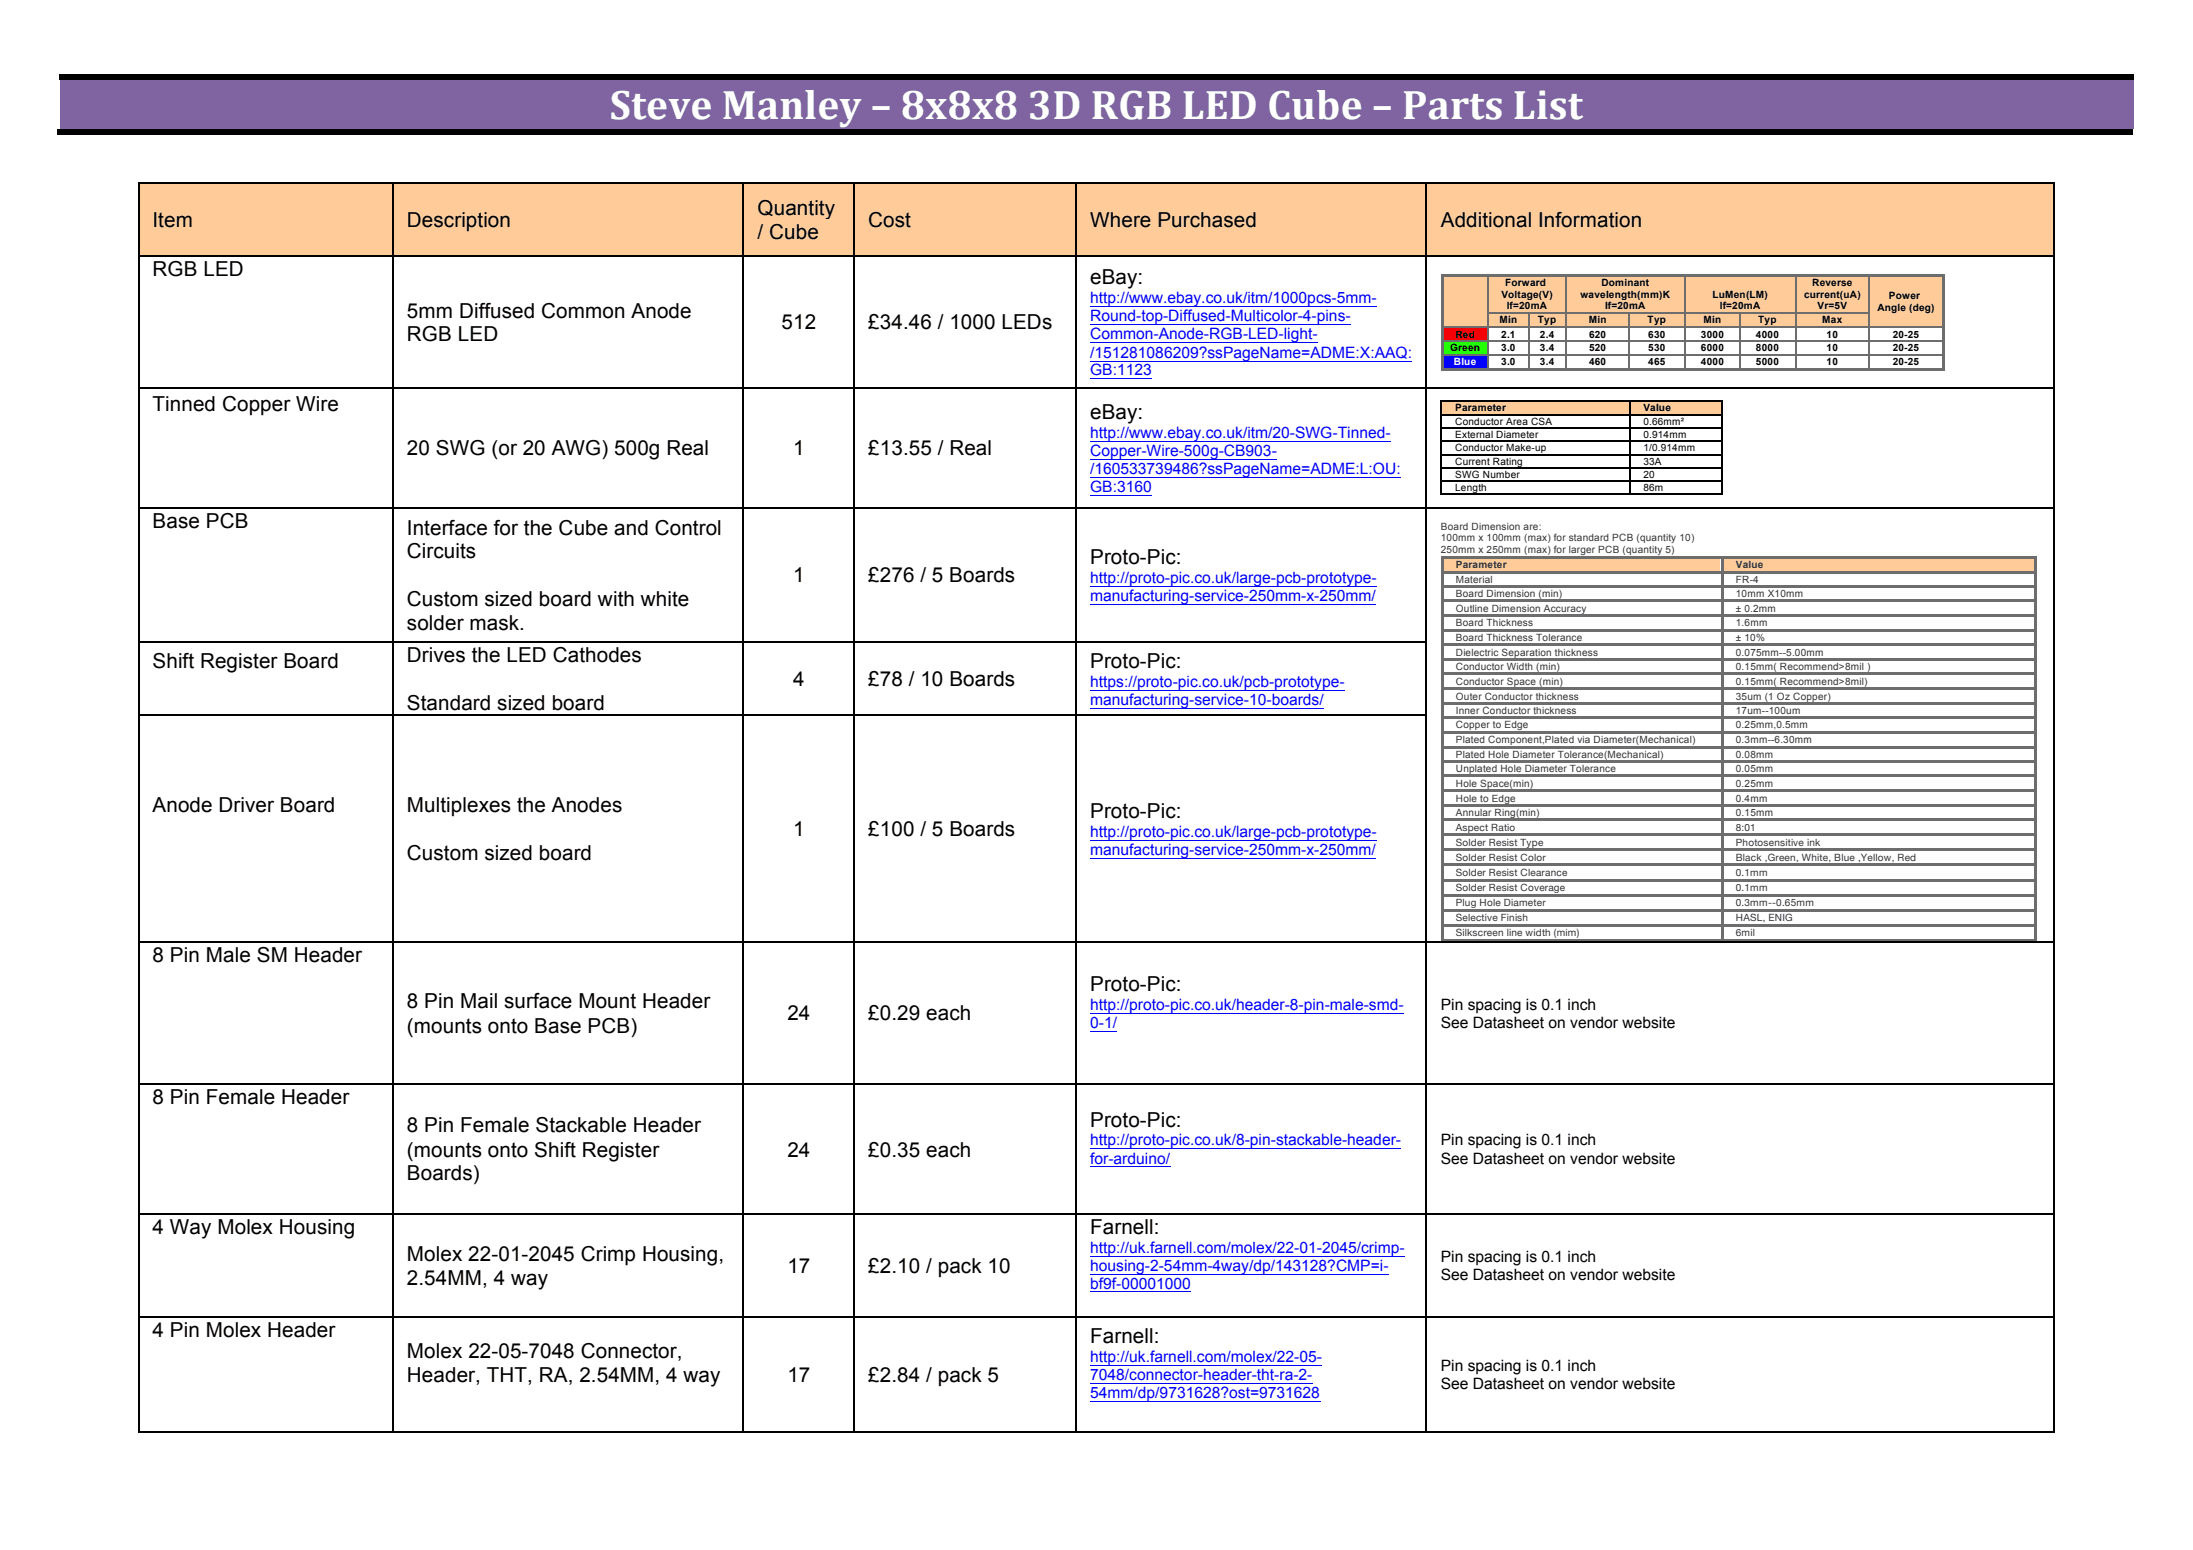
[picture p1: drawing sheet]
<svg xmlns="http://www.w3.org/2000/svg" width="297mm" height="210mm" viewBox="0 0 297 210" stroke-linecap="round" stroke-linejoin="round" font-family="sans-serif">
<defs><g id="words">
<text font-size="5.6" fill="#fff" x="82.6" y="16.2">Steve%Manley%– 8x8x8%3D%RGB%LED%Cube%– Parts%List</text>
<g font-size="2.8">
<text x="102.6" y="29.1">Quantity</text>
<text x="20.7" y="30.7">Item</text>
<text x="55.1" y="30.7">Description</text>
<text x="102.6" y="32.3">/</text>
<text x="104.2" y="32.3">Cube</text>
<text x="117.6" y="30.7">Cost</text>
<text x="147.7" y="30.7">Where Purchased</text>
<text x="195.2" y="30.7">Additional Information</text>
<text x="20.7" y="37.4">RGB LED</text>
<text x="147.7" y="38.5">eBay:</text>
<text x="55.1" y="43">5mm Diffused Common Anode</text>
<text x="55.1" y="46.2">RGB LED</text>
<text x="105.9" y="44.6">512</text>
<text x="117.6" y="44.6">£34.46 / 1000 LEDs</text>
<text x="20.7" y="55.6">Tinned Copper Wire</text>
<text x="147.7" y="56.7">eBay:</text>
<text x="55.1" y="61.6">20 SWG (or 20 AWG) 500g Real</text>
<text x="107.4" y="61.6">1</text>
<text x="117.6" y="61.6">£13.55 / Real</text>
<text x="20.7" y="71.5">Base PCB</text>
<text x="55.1" y="72.4">Interface for the Cube and Control</text>
<text x="55.1" y="75.6">Circuits</text>
<text x="147.7" y="76.4">Proto-Pic:</text>
<text x="55.1" y="82.1">Custom sized board with white</text>
<text x="107.4" y="78.8">1</text>
<text x="117.6" y="78.8">£276 / 5 Boards</text>
<text x="55.1" y="85.3">solder mask.</text>
<text x="55.1" y="89.7">Drives the LED Cathodes</text>
<text x="20.7" y="90.4">Shift Register Board</text>
<text x="107.4" y="92.9">4</text>
<text x="117.6" y="92.9">£78 / 10 Boards</text>
<text x="147.7" y="90.5">Proto-Pic:</text>
<text x="55.1" y="96.2">Standard sized board</text>
<text x="20.7" y="110">Anode Driver Board</text>
<text x="55.1" y="110">Multiplexes the Anodes</text>
<text x="107.4" y="113.2">1</text>
<text x="117.6" y="113.2">£100 / 5 Boards</text>
<text x="147.7" y="110.8">Proto-Pic:</text>
<text x="55.1" y="116.5">Custom sized board</text>
<text x="20.7" y="130.3">8 Pin Male SM Header</text>
<text x="55.1" y="136.6">8 Pin Mail surface Mount Header</text>
<text x="147.7" y="134.2">Proto-Pic:</text>
<text x="55.1" y="139.9">(mounts onto Base PCB)</text>
<text x="106.6" y="138.2">24</text>
<text x="117.6" y="138.2">£0.29 each</text>
<text x="20.7" y="149.5">8 Pin Female Header</text>
<text x="55.1" y="153.3">8 Pin Female Stackable Header</text>
<text x="147.7" y="152.6">Proto-Pic:</text>
<text x="55.1" y="156.6">(mounts onto Shift Register</text>
<text x="55.1" y="159.9">Boards)</text>
<text x="106.6" y="156.6">24</text>
<text x="117.6" y="156.6">£0.35 each</text>
<text x="20.7" y="167">4 Way Molex Housing</text>
<text x="147.7" y="167.1">Farnell:</text>
<text x="55.1" y="170.8">Molex 22-01-2045 Crimp Housing,</text>
<text x="55.1" y="174">2.54MM, 4 way</text>
<text x="106.6" y="172.4">17</text>
<text x="117.6" y="172.4">£2.10 / pack 10</text>
<text x="20.7" y="181.1">4 Pin Molex Header</text>
<text x="55.1" y="183.9">Molex 22-05-7048 Connector,</text>
<text x="147.7" y="181.9">Farnell:</text>
<text x="55.1" y="187.2">Header, THT, RA, 2.54MM, 4 way</text>
<text x="106.6" y="187.2">17</text>
<text x="117.6" y="187.2">£2.84 / pack 5</text>
</g>
<g font-size="2.1" fill="#00f">
<text x="147.7" y="41.1">http://www.ebay.co.uk/itm/1000pcs-5mm-</text>
<text x="147.7" y="43.5">Round-top-Diffused-Multicolor-4-pins-</text>
<text x="147.7" y="46">Common-Anode-RGB-LED-light-</text>
<text x="147.7" y="48.4">/151281086209?ssPageName=ADME:X:AAQ:</text>
<text x="147.7" y="50.8">GB:1123</text>
<text x="147.7" y="59.4">http://www.ebay.co.uk/itm/20-SWG-Tinned-</text>
<text x="147.7" y="61.7">Copper-Wire-500g-CB903-</text>
<text x="147.7" y="64.2">/160533739486?ssPageName=ADME:L:OU:</text>
<text x="147.7" y="66.6">GB:3160</text>
<text x="147.7" y="79">http://proto-pic.co.uk/large-pcb-prototype-</text>
<text x="147.7" y="81.4">manufacturing-service-250mm-x-250mm/</text>
<text x="147.7" y="93">https://proto-pic.co.uk/pcb-prototype-</text>
<text x="147.7" y="95.5">manufacturing-service-10-boards/</text>
<text x="147.7" y="113.4">http://proto-pic.co.uk/large-pcb-prototype-</text>
<text x="147.7" y="115.8">manufacturing-service-250mm-x-250mm/</text>
<text x="147.7" y="136.7">http://proto-pic.co.uk/header-8-pin-male-smd-</text>
<text x="147.7" y="139.2">0-1/</text>
<text x="147.7" y="155.1">http://proto-pic.co.uk/8-pin-stackable-header-</text>
<text x="147.7" y="157.6">for-arduino/</text>
<text x="147.7" y="169.7">http://uk.farnell.com/molex/22-01-2045/crimp-</text>
<text x="147.7" y="172.1">housing-2-54mm-4way/dp/143128?CMP=i-</text>
<text x="147.7" y="174.5">bf9f-00001000</text>
<text x="147.7" y="184.5">http://uk.farnell.com/molex/22-05-</text>
<text x="147.7" y="186.9">7048/connector-header-tht-ra-2-</text>
<text x="147.7" y="189.3">54mm/dp/9731628?ost=9731628</text>
</g>
<g font-size="2.1">
<text x="195.2" y="136.7">Pin spacing is 0.1 inch</text>
<text x="195.2" y="139.2">See Datasheet on vendor website</text>
<text x="195.2" y="155.1">Pin spacing is 0.1 inch</text>
<text x="195.2" y="157.6">See Datasheet on vendor website</text>
<text x="195.2" y="170.9">Pin spacing is 0.1 inch</text>
<text x="195.2" y="173.3">See Datasheet on vendor website</text>
<text x="195.2" y="185.7">Pin spacing is 0.1 inch</text>
<text x="195.2" y="188.1">See Datasheet on vendor website</text>
</g>
<g font-size="1.4">
<text x="203.4" y="40.3">Voltage(V)</text>
<text x="203.9" y="38.7">Forward</text>
<text x="204.1" y="41.9">If=20mA</text>
<text x="214.1" y="40.3">wavelength(mm)K</text>
<text x="216.9" y="38.7">Dominant</text>
<text x="217.4" y="41.9">If=20mA</text>
<text x="231.9" y="40.3">LuMen(LM)</text>
<text x="232.9" y="41.9">If=20mA</text>
<text x="244.4" y="40.3">current(uA)</text>
<text x="245.5" y="38.7">Reverse</text>
<text x="246.2" y="41.9">Vr=5V</text>
<text x="255.9" y="40.5">Power</text>
<text x="196.4" y="47.6">Green</text>
<text x="197.1" y="45.7">Red</text>
<text x="203.1" y="43.8">Min</text>
<text x="203.3" y="45.7">2.1</text>
<text x="203.3" y="47.6">3.0</text>
<text x="208.3" y="43.8">Typ</text>
<text x="208.6" y="45.7">2.4</text>
<text x="208.6" y="47.6">3.4</text>
<text x="215.2" y="43.8">Min</text>
<text x="215.2" y="45.7">620</text>
<text x="215.2" y="47.6">520</text>
<text x="223.2" y="43.8">Typ</text>
<text x="223.2" y="45.7">630</text>
<text x="223.2" y="47.6">530</text>
<text x="230.4" y="45.7">3000</text>
<text x="230.4" y="47.6">6000</text>
<text x="230.7" y="43.8">Min</text>
<text x="237.8" y="45.7">4000</text>
<text x="237.8" y="47.6">8000</text>
<text x="238.2" y="43.8">Typ</text>
<text x="246.8" y="43.8">Max</text>
<text x="247.4" y="45.7">10</text>
<text x="247.4" y="47.6">10</text>
<text x="254.3" y="42.1">Angle (deg)</text>
<text x="256.4" y="45.7">20-25</text>
<text x="256.4" y="47.6">20-25</text>
<text x="203.3" y="49.4">3.0</text>
<text x="208.6" y="49.4">3.4</text>
<text x="215.2" y="49.4">460</text>
<text x="223.2" y="49.4">465</text>
<text x="230.4" y="49.4">4000</text>
<text x="237.8" y="49.4">5000</text>
<text x="247.4" y="49.4">10</text>
<text x="256.4" y="49.4">20-25</text>
<text x="197.1" y="55.7">Parameter</text>
<text x="197.1" y="57.5">Conductor Area CSA</text>
<text x="197.1" y="59.3">External Diameter</text>
<text x="222.6" y="55.7">Value</text>
<text x="222.6" y="57.5">0.66mm²</text>
<text x="222.6" y="59.3">0.914mm</text>
<text x="197.1" y="61">Conductor Make-up</text>
<text x="197.1" y="62.9">Current Rating</text>
<text x="197.1" y="64.7">SWG Number</text>
<text x="222.6" y="61">1/0.914mm</text>
<text x="222.6" y="62.9">33A</text>
<text x="222.6" y="64.7">20</text>
<text x="197.1" y="66.5">Length</text>
<text x="222.6" y="66.5">86m</text>
</g>
<text font-size="1.4" fill="#fff" x="196.9" y="49.4">Blue</text>
<g font-size="1.4" fill="#343434">
<text x="195.2" y="71.7">Board Dimension are:</text>
<text x="195.2" y="73.3">100mm x 100mm (max) for standard PCB (quantity 10)</text>
<text x="195.2" y="74.9">250mm x 250mm (max) for larger PCB (quantity 5)</text>
<text x="197.2" y="77">Parameter</text>
<text x="235.1" y="77">Value</text>
<text x="197.2" y="78.9">Material</text>
<text x="197.2" y="80.9">Board Dimension (min)</text>
<text x="197.2" y="82.9">Outline Dimension Accuracy</text>
<text x="235.1" y="78.9">FR-4</text>
<text x="235.1" y="80.9">10mm X10mm</text>
<text x="235.1" y="82.9">± 0.2mm</text>
<text x="197.2" y="84.8">Board Thickness</text>
<text x="197.2" y="86.8">Board Thickness Tolerance</text>
<text x="197.2" y="88.8">Dielectric Separation thickness</text>
<text x="235.1" y="84.8">1.6mm</text>
<text x="235.1" y="86.8">± 10%</text>
<text x="235.1" y="88.8">0.075mm--5.00mm</text>
<text x="197.2" y="90.8">Conductor Width (min)</text>
<text x="197.2" y="92.7">Conductor Space (min)</text>
<text x="197.2" y="94.7">Outer Conductor thickness</text>
<text x="235.1" y="90.8">0.15mm( Recommend&gt;8mil )</text>
<text x="235.1" y="92.7">0.15mm( Recommend&gt;8mil)</text>
<text x="235.1" y="94.7">35um (1 Oz Copper)</text>
<text x="197.2" y="96.7">Inner Conductor thickness</text>
<text x="197.2" y="98.6">Copper to Edge</text>
<text x="197.2" y="100.7">Plated Component,Plated via Diameter(Mechanical)</text>
<text x="235.1" y="96.7">17um--100um</text>
<text x="235.1" y="98.6">0.25mm,0.5mm</text>
<text x="235.1" y="100.7">0.3mm--6.30mm</text>
<text x="197.2" y="102.6">Plated Hole Diameter Tolerance(Mechanical)</text>
<text x="197.2" y="104.6">Unplated Hole Diameter Tolerance</text>
<text x="197.2" y="106.6">Hole Space(min)</text>
<text x="235.1" y="102.6">0.08mm</text>
<text x="235.1" y="104.6">0.05mm</text>
<text x="235.1" y="106.6">0.25mm</text>
<text x="197.2" y="108.5">Hole to Edge</text>
<text x="197.2" y="110.5">Annular Ring(min)</text>
<text x="197.2" y="112.5">Aspect Ratio</text>
<text x="235.1" y="108.5">0.4mm</text>
<text x="235.1" y="110.5">0.15mm</text>
<text x="235.1" y="112.5">8:01</text>
<text x="197.2" y="114.6">Solder Resist Type</text>
<text x="197.2" y="116.6">Solder Resist Color</text>
<text x="197.2" y="118.6">Solder Resist Clearance</text>
<text x="235.1" y="114.6">Photosensitive ink</text>
<text x="235.1" y="116.6">Black ,Green, White, Blue ,Yellow, Red</text>
<text x="235.1" y="118.6">0.1mm</text>
<text x="197.2" y="120.7">Solder Resist Coverage</text>
<text x="197.2" y="122.7">Plug Hole Diameter</text>
<text x="197.2" y="124.7">Selective Finish</text>
<text x="235.1" y="120.7">0.1mm</text>
<text x="235.1" y="122.7">0.3mm--0.65mm</text>
<text x="235.1" y="124.7">HASL, ENIG</text>
<text x="197.2" y="126.7">Silkscreen line width (mim)</text>
<text x="235.1" y="126.7">6mil</text>
</g>
</g></defs>
<g fill="#8064a2">
<path d="M8.1 10.8h280.9v6.6h-280.9z"/>
<path d="M10 10.8h277v6.6h-277z"/>
</g>
<path d="M7.8 17.4h281.2v.8h-281.2zM8 10h281v.8h-281z" fill="#000"/>
<g fill="#fc9">
<path d="M18.9 24.9h34.2v9.7h-34.2z"/>
<path d="M20.7 24.9h30.6v3.2h-30.6z"/>
<path d="M20.7 28.1h30.6v3.2h-30.6z"/>
<path d="M20.7 31.3h30.6v3.3h-30.6z"/>
<path d="M53.3 24.9h47.3v9.7h-47.3z"/>
<path d="M55.1 28.1h43.7v3.2h-43.7z"/>
<path d="M100.8 24.9h14.9v9.7h-14.9z"/>
<path d="M102.6 26.5h11.2v3.2h-11.2z"/>
<path d="M102.6 29.7h11.2v3.3h-11.2z"/>
<path d="M115.8 24.9h29.8v9.7h-29.8z"/>
<path d="M117.6 28.1h26.2v3.2h-26.2z"/>
<path d="M145.8 24.9h47.3v9.7h-47.3z"/>
<path d="M147.7 28.1h43.6v3.2h-43.6z"/>
<path d="M193.3 24.9h84.8v9.7h-84.8z"/>
<path d="M195.2 28.1h81.2v3.2h-81.2z"/>
</g>
<path d="M18.7 24.7h.2v.2h-.2zM53.1 24.7h.2v.2h-.2zM100.6 24.7h.2v.2h-.2zM115.7 24.7h.1v.2h-.1zM145.6 24.7h.2v.2h-.2zM193.1 24.7h.2v.2h-.2zM278.1 24.7h.2v.2h-.2z" fill="#000"/>
<g fill="none" stroke="#000" stroke-width=".17">
<path d="M18.8 24.9v9.7M18.9 24.8h34.2M53.2 24.9v9.7M53.3 24.8h47.3M100.7 24.9v9.7M100.8 24.8h14.9M115.7 24.9v9.7M115.8 24.8h29.8M145.7 24.9v9.7M145.8 24.8h47.3M193.2 24.9v9.7M193.3 24.8h84.8"/>
<path d="M278.2 24.9v9.7"/>
</g>
<path d="M147.7 41.5h38.8M147.7 44h35.3M147.7 46.4h30.8M147.7 48.9h43.6M147.7 51.3h8.3" fill="none" stroke="#00f" stroke-width=".14"/>
<g fill="#fc9">
<path d="M195.5 37.4h5.9v6.8h-5.9z"/>
<path d="M195.5 38.4h5.9v1.6h-5.9z"/>
<path d="M195.5 40h5.9v1.6h-5.9z"/>
<path d="M195.5 41.6h5.9v1.6h-5.9z"/>
<path d="M201.7 37.4h10.3v4.8h-10.3z"/>
<path d="M201.7 37.4h10.3v1.6h-10.3z"/>
<path d="M201.7 39h10.3v1.6h-10.3z"/>
<path d="M201.7 40.6h10.3v1.6h-10.3z"/>
<path d="M212.3 37.4h15.8v4.8h-15.8z"/>
<path d="M212.3 37.4h15.8v1.6h-15.8z"/>
<path d="M212.3 39h15.8v1.6h-15.8z"/>
<path d="M212.3 40.6h15.8v1.6h-15.8z"/>
<path d="M228.3 37.4h14.8v4.8h-14.8z"/>
<path d="M228.3 37.4h14.8v1.6h-14.8z"/>
<path d="M228.3 39h14.8v1.6h-14.8z"/>
<path d="M228.3 40.6h14.8v1.6h-14.8z"/>
<path d="M243.3 37.4h9.8v4.8h-9.8z"/>
<path d="M243.3 37.4h9.8v1.6h-9.8z"/>
<path d="M243.3 39h9.8v1.6h-9.8z"/>
<path d="M243.3 40.6h9.8v1.6h-9.8z"/>
<path d="M253.3 37.4h9.7v6.8h-9.7z"/>
<path d="M253.3 39.2h9.7v1.6h-9.7z"/>
<path d="M253.3 40.8h9.7v1.6h-9.7z"/>
</g>
<path d="M195.2 37.1h.3v.3h-.3z" fill="#6d6d6d"/>
<path d="M195.5 37.3h5.9" fill="none" stroke="#6d6d6d" stroke-width=".34"/>
<path d="M201.4 37.1h.4v.3h-.4z" fill="#6d6d6d"/>
<path d="M201.8 37.3h10.2" fill="none" stroke="#6d6d6d" stroke-width=".34"/>
<path d="M212 37.1h.3v.3h-.3z" fill="#6d6d6d"/>
<path d="M212.3 37.3h15.8" fill="none" stroke="#6d6d6d" stroke-width=".34"/>
<path d="M228.1 37.1h.3v.3h-.3z" fill="#6d6d6d"/>
<path d="M228.4 37.3h14.7" fill="none" stroke="#6d6d6d" stroke-width=".34"/>
<path d="M243.1 37.1h.3v.3h-.3z" fill="#6d6d6d"/>
<path d="M243.4 37.3h9.7" fill="none" stroke="#6d6d6d" stroke-width=".34"/>
<path d="M253.1 37.1h.3v.3h-.3z" fill="#6d6d6d"/>
<path d="M253.4 37.3h9.7" fill="none" stroke="#6d6d6d" stroke-width=".34"/>
<path d="M263.1 37.1h.3v.3h-.3z" fill="#6d6d6d"/>
<path d="M195.3 37.4v4.8M263.2 37.4v4.8" fill="none" stroke="#6d6d6d" stroke-width=".34"/>
<path d="M201.5 37.4v4.8M212.1 37.4v4.8M228.2 37.4v4.8M243.2 37.4v4.8M253.2 37.4v4.8" fill="none" stroke="#6d6d6d" stroke-width=".25"/>
<g fill="#fc9">
<path d="M201.7 42.5h5.2v1.7h-5.2z"/>
<path d="M207.2 42.5h4.8v1.7h-4.8z"/>
<path d="M212.3 42.5h8.3v1.7h-8.3z"/>
<path d="M220.8 42.5h7.3v1.7h-7.3z"/>
<path d="M228.3 42.5h7.2v1.7h-7.2z"/>
<path d="M235.8 42.5h7.3v1.7h-7.3z"/>
<path d="M243.3 42.5h9.8v1.7h-9.8z"/>
</g>
<g fill="#6d6d6d">
<path d="M195.2 42.2h.3v.3h-.3z"/>
<path d="M201.4 42.2h.3v.3h-.3z"/>
</g>
<path d="M201.7 42.4h5.2" fill="none" stroke="#6d6d6d" stroke-width=".25"/>
<path d="M206.9 42.2h.3v.3h-.3z" fill="#6d6d6d"/>
<path d="M207.2 42.4h4.8" fill="none" stroke="#6d6d6d" stroke-width=".25"/>
<path d="M212 42.2h.3v.3h-.3z" fill="#6d6d6d"/>
<path d="M212.3 42.4h8.3" fill="none" stroke="#6d6d6d" stroke-width=".25"/>
<path d="M220.6 42.2h.2v.3h-.2z" fill="#6d6d6d"/>
<path d="M220.8 42.4h7.3" fill="none" stroke="#6d6d6d" stroke-width=".25"/>
<path d="M228.1 42.2h.2v.3h-.2z" fill="#6d6d6d"/>
<path d="M228.3 42.4h7.2" fill="none" stroke="#6d6d6d" stroke-width=".25"/>
<path d="M235.5 42.2h.3v.3h-.3z" fill="#6d6d6d"/>
<path d="M235.8 42.4h7.3" fill="none" stroke="#6d6d6d" stroke-width=".25"/>
<path d="M243.1 42.2h.2v.3h-.2z" fill="#6d6d6d"/>
<path d="M243.3 42.4h9.8" fill="none" stroke="#6d6d6d" stroke-width=".25"/>
<g fill="#6d6d6d">
<path d="M253.1 42.2h.2v.3h-.2z"/>
<path d="M263.1 42.2h.3v.3h-.3z"/>
<path d="M195.2 42.5h.3v1.7h-.3z"/>
<path d="M201.4 42.5h.3v1.7h-.3z"/>
<path d="M206.9 42.5h.3v1.7h-.3z"/>
<path d="M212 42.5h.3v1.7h-.3z"/>
<path d="M220.6 42.5h.2v1.7h-.2z"/>
<path d="M228.1 42.5h.2v1.7h-.2z"/>
<path d="M235.5 42.5h.3v1.7h-.3z"/>
<path d="M243.1 42.5h.2v1.7h-.2z"/>
<path d="M253.1 42.5h.2v1.7h-.2z"/>
<path d="M263.1 42.5h.3v1.7h-.3z"/>
</g>
<path d="M195.5 44.5h5.9v1.6h-5.9z" fill="#fb0007"/>
<g fill="#fff">
<path d="M201.7 44.5h5.2v1.6h-5.2z"/>
<path d="M207.2 44.5h4.8v1.6h-4.8z"/>
</g>
<path d="M195.2 44.2h.3v.3h-.3z" fill="#6d6d6d"/>
<path d="M195.5 44.3h5.9" fill="none" stroke="#6d6d6d" stroke-width=".25"/>
<path d="M201.4 44.2h.3v.3h-.3z" fill="#6d6d6d"/>
<path d="M201.7 44.3h5.2" fill="none" stroke="#6d6d6d" stroke-width=".25"/>
<path d="M206.9 44.2h.3v.3h-.3z" fill="#6d6d6d"/>
<path d="M207.2 44.3h4.8" fill="none" stroke="#6d6d6d" stroke-width=".25"/>
<path d="M212 44.2h.3v.3h-.3z" fill="#6d6d6d"/>
<path d="M212.3 44.3h8.3" fill="none" stroke="#6d6d6d" stroke-width=".25"/>
<path d="M220.6 44.2h.2v.3h-.2z" fill="#6d6d6d"/>
<path d="M220.8 44.3h7.3" fill="none" stroke="#6d6d6d" stroke-width=".25"/>
<path d="M228.1 44.2h.2v.3h-.2z" fill="#6d6d6d"/>
<path d="M228.3 44.3h7.2" fill="none" stroke="#6d6d6d" stroke-width=".25"/>
<path d="M235.5 44.2h.3v.3h-.3z" fill="#6d6d6d"/>
<path d="M235.8 44.3h7.3" fill="none" stroke="#6d6d6d" stroke-width=".25"/>
<path d="M243.1 44.2h.2v.3h-.2z" fill="#6d6d6d"/>
<path d="M243.3 44.3h9.8" fill="none" stroke="#6d6d6d" stroke-width=".25"/>
<path d="M253.1 44.2h.2v.3h-.2z" fill="#6d6d6d"/>
<path d="M253.3 44.3h9.8" fill="none" stroke="#6d6d6d" stroke-width=".25"/>
<g fill="#6d6d6d">
<path d="M263.1 44.2h.3v.3h-.3z"/>
<path d="M195.2 44.5h.3v1.6h-.3z"/>
<path d="M201.4 44.5h.3v1.6h-.3z"/>
<path d="M206.9 44.5h.3v1.6h-.3z"/>
<path d="M212 44.5h.3v1.6h-.3z"/>
<path d="M220.6 44.5h.2v1.6h-.2z"/>
<path d="M228.1 44.5h.2v1.6h-.2z"/>
<path d="M235.5 44.5h.3v1.6h-.3z"/>
<path d="M243.1 44.5h.2v1.6h-.2z"/>
<path d="M253.1 44.5h.2v1.6h-.2z"/>
<path d="M263.1 44.5h.3v1.6h-.3z"/>
</g>
<path d="M195.5 46.3h5.9v1.6h-5.9z" fill="#23ff06"/>
<g fill="#fff">
<path d="M201.7 46.3h5.2v1.6h-5.2z"/>
<path d="M207.2 46.3h4.8v1.6h-4.8z"/>
</g>
<path d="M195.2 46.1h.3v.2h-.3z" fill="#6d6d6d"/>
<path d="M195.5 46.2h5.9" fill="none" stroke="#6d6d6d" stroke-width=".25"/>
<path d="M201.4 46.1h.3v.2h-.3z" fill="#6d6d6d"/>
<path d="M201.7 46.2h5.2" fill="none" stroke="#6d6d6d" stroke-width=".25"/>
<path d="M206.9 46.1h.3v.2h-.3z" fill="#6d6d6d"/>
<path d="M207.2 46.2h4.8" fill="none" stroke="#6d6d6d" stroke-width=".25"/>
<path d="M212 46.1h.3v.2h-.3z" fill="#6d6d6d"/>
<path d="M212.3 46.2h8.3" fill="none" stroke="#6d6d6d" stroke-width=".25"/>
<path d="M220.6 46.1h.2v.2h-.2z" fill="#6d6d6d"/>
<path d="M220.8 46.2h7.3" fill="none" stroke="#6d6d6d" stroke-width=".25"/>
<path d="M228.1 46.1h.2v.2h-.2z" fill="#6d6d6d"/>
<path d="M228.3 46.2h7.2" fill="none" stroke="#6d6d6d" stroke-width=".25"/>
<path d="M235.5 46.1h.3v.2h-.3z" fill="#6d6d6d"/>
<path d="M235.8 46.2h7.3" fill="none" stroke="#6d6d6d" stroke-width=".25"/>
<path d="M243.1 46.1h.2v.2h-.2z" fill="#6d6d6d"/>
<path d="M243.3 46.2h9.8" fill="none" stroke="#6d6d6d" stroke-width=".25"/>
<path d="M253.1 46.1h.2v.2h-.2z" fill="#6d6d6d"/>
<path d="M253.3 46.2h9.8" fill="none" stroke="#6d6d6d" stroke-width=".25"/>
<g fill="#6d6d6d">
<path d="M263.1 46.1h.3v.2h-.3z"/>
<path d="M195.2 46.3h.3v1.6h-.3z"/>
<path d="M201.4 46.3h.3v1.6h-.3z"/>
<path d="M206.9 46.3h.3v1.6h-.3z"/>
<path d="M212 46.3h.3v1.6h-.3z"/>
<path d="M220.6 46.3h.2v1.6h-.2z"/>
<path d="M228.1 46.3h.2v1.6h-.2z"/>
<path d="M235.5 46.3h.3v1.6h-.3z"/>
<path d="M243.1 46.3h.2v1.6h-.2z"/>
<path d="M253.1 46.3h.2v1.6h-.2z"/>
<path d="M263.1 46.3h.3v1.6h-.3z"/>
</g>
<path d="M195.5 48.2h5.9v1.6h-5.9z" fill="#00f"/>
<g fill="#fff">
<path d="M201.7 48.2h5.2v1.6h-5.2z"/>
<path d="M207.2 48.2h4.8v1.6h-4.8z"/>
</g>
<path d="M195.2 47.9h.3v.3h-.3z" fill="#6d6d6d"/>
<path d="M195.5 48h5.9" fill="none" stroke="#6d6d6d" stroke-width=".25"/>
<path d="M201.4 47.9h.3v.3h-.3z" fill="#6d6d6d"/>
<path d="M201.7 48h5.2" fill="none" stroke="#6d6d6d" stroke-width=".25"/>
<path d="M206.9 47.9h.3v.3h-.3z" fill="#6d6d6d"/>
<path d="M207.2 48h4.8" fill="none" stroke="#6d6d6d" stroke-width=".25"/>
<path d="M212 47.9h.3v.3h-.3z" fill="#6d6d6d"/>
<path d="M212.3 48h8.3" fill="none" stroke="#6d6d6d" stroke-width=".25"/>
<path d="M220.6 47.9h.2v.3h-.2z" fill="#6d6d6d"/>
<path d="M220.8 48h7.3" fill="none" stroke="#6d6d6d" stroke-width=".25"/>
<path d="M228.1 47.9h.2v.3h-.2z" fill="#6d6d6d"/>
<path d="M228.3 48h7.2" fill="none" stroke="#6d6d6d" stroke-width=".25"/>
<path d="M235.5 47.9h.3v.3h-.3z" fill="#6d6d6d"/>
<path d="M235.8 48h7.3" fill="none" stroke="#6d6d6d" stroke-width=".25"/>
<path d="M243.1 47.9h.2v.3h-.2z" fill="#6d6d6d"/>
<path d="M243.3 48h9.8" fill="none" stroke="#6d6d6d" stroke-width=".25"/>
<path d="M253.1 47.9h.2v.3h-.2z" fill="#6d6d6d"/>
<path d="M253.3 48h9.8" fill="none" stroke="#6d6d6d" stroke-width=".25"/>
<g fill="#6d6d6d">
<path d="M263.1 47.9h.3v.3h-.3z"/>
<path d="M195.2 48.2h.3v1.7h-.3z"/>
<path d="M195.2 49.9h.3v.3h-.3z"/>
</g>
<path d="M195.5 50h5.9" fill="none" stroke="#6d6d6d" stroke-width=".34"/>
<g fill="#6d6d6d">
<path d="M201.4 48.2h.3v1.7h-.3z"/>
<path d="M201.4 49.9h.4v.3h-.4z"/>
</g>
<path d="M201.8 50h5.1" fill="none" stroke="#6d6d6d" stroke-width=".34"/>
<g fill="#6d6d6d">
<path d="M206.9 48.2h.3v1.7h-.3z"/>
<path d="M206.9 49.9h.4v.3h-.4z"/>
</g>
<path d="M207.3 50h4.7" fill="none" stroke="#6d6d6d" stroke-width=".34"/>
<g fill="#6d6d6d">
<path d="M212 48.2h.3v1.7h-.3z"/>
<path d="M212 49.9h.3v.3h-.3z"/>
</g>
<path d="M212.3 50h8.3" fill="none" stroke="#6d6d6d" stroke-width=".34"/>
<g fill="#6d6d6d">
<path d="M220.6 48.2h.2v1.7h-.2z"/>
<path d="M220.6 49.9h.3v.3h-.3z"/>
</g>
<path d="M220.9 50h7.2" fill="none" stroke="#6d6d6d" stroke-width=".34"/>
<g fill="#6d6d6d">
<path d="M228.1 48.2h.2v1.7h-.2z"/>
<path d="M228.1 49.9h.3v.3h-.3z"/>
</g>
<path d="M228.4 50h7.1" fill="none" stroke="#6d6d6d" stroke-width=".34"/>
<g fill="#6d6d6d">
<path d="M235.5 48.2h.3v1.7h-.3z"/>
<path d="M235.5 49.9h.4v.3h-.4z"/>
</g>
<path d="M235.9 50h7.2" fill="none" stroke="#6d6d6d" stroke-width=".34"/>
<g fill="#6d6d6d">
<path d="M243.1 48.2h.2v1.7h-.2z"/>
<path d="M243.1 49.9h.3v.3h-.3z"/>
</g>
<path d="M243.4 50h9.7" fill="none" stroke="#6d6d6d" stroke-width=".34"/>
<g fill="#6d6d6d">
<path d="M253.1 48.2h.2v1.7h-.2z"/>
<path d="M253.1 49.9h.3v.3h-.3z"/>
</g>
<path d="M253.4 50h9.7" fill="none" stroke="#6d6d6d" stroke-width=".34"/>
<g fill="#6d6d6d">
<path d="M263.1 48.2h.3v1.7h-.3z"/>
<path d="M263.1 49.9h.3v.3h-.3z"/>
</g>
<path d="M18.7 34.6h.2v.2h-.2zM53.1 34.6h.2v.2h-.2zM100.6 34.6h.2v.2h-.2zM115.7 34.6h.1v.2h-.1zM145.6 34.6h.2v.2h-.2zM193.1 34.6h.2v.2h-.2zM278.1 34.6h.2v.2h-.2z" fill="#000"/>
<g fill="none" stroke="#000" stroke-width=".17">
<path d="M18.8 34.8v17.6M18.9 34.7h34.2M53.2 34.8v17.6M53.3 34.7h47.3M100.7 34.8v17.6M100.8 34.7h14.9M115.7 34.8v17.6M115.8 34.7h29.8M145.7 34.8v17.6M145.8 34.7h47.3M193.2 34.8v17.6M193.3 34.7h84.8"/>
<path d="M278.2 34.8v17.6"/>
</g>
<path d="M147.7 59.8h40.7M147.7 62.2h25.3M147.7 64.6h42M147.7 67.1h8.3" fill="none" stroke="#00f" stroke-width=".14"/>
<g fill="#fc9">
<path d="M195.3 54.4h25.3v1.6h-25.3z"/>
<path d="M197.1 54.4h21.7v1.6h-21.7z"/>
<path d="M220.8 54.4h12.3v1.6h-12.3z"/>
<path d="M222.6 54.4h8.7v1.6h-8.7z"/>
</g>
<g fill="#000">
<path d="M18.7 52.4h.2v.2h-.2zM53.1 52.4h.2v.2h-.2zM100.6 52.4h.2v.2h-.2zM115.7 52.4h.1v.2h-.1zM145.6 52.4h.2v.2h-.2zM193.1 52.4h.2v.2h-.2zM195.2 54.3h.1v.1h-.1zM195.2 54.4h.1v1.6h-.1zM195.2 56h.1v.2h-.1zM195.2 56.2h.1v1.6h-.1zM195.2 57.8h.1v.2h-.1zM195.2 58h.1v1.6h-.1z"/>
<path d="M195.2 59.6h.1v.2h-.1zM195.2 59.8h.1v1.7h-.1zM220.6 54.3h.2v.1h-.2zM220.6 54.4h.2v1.6h-.2zM220.6 56h.2v.2h-.2zM220.6 56.2h.2v1.6h-.2zM220.6 57.8h.2v.2h-.2zM220.6 58h.2v1.6h-.2zM220.6 59.6h.2v.2h-.2zM220.6 59.8h.2v1.7h-.2zM233.2 54.3h.1v.1h-.1zM233.2 54.4h.1v1.6h-.1z"/>
<path d="M233.2 56h.1v.2h-.1zM233.2 56.2h.1v1.6h-.1zM233.2 57.8h.1v.2h-.1zM233.2 58h.1v1.6h-.1zM233.2 59.6h.1v.2h-.1zM233.2 59.8h.1v1.7h-.1zM278.1 52.4h.2v.2h-.2zM195.2 61.5h.1v.1h-.1zM195.2 61.6h.1v1.6h-.1zM195.2 63.2h.1v.2h-.1zM195.2 63.4h.1v1.6h-.1zM195.2 65h.1v.2h-.1z"/>
<path d="M195.2 65.2h.1v1.6h-.1zM195.2 66.8h.1v.2h-.1zM220.6 61.5h.2v.1h-.2zM220.6 61.6h.2v1.6h-.2zM220.6 63.2h.2v.2h-.2zM220.6 63.4h.2v1.6h-.2zM220.6 65h.2v.2h-.2zM220.6 65.2h.2v1.6h-.2zM220.6 66.8h.2v.2h-.2zM233.2 61.5h.1v.1h-.1zM233.2 61.6h.1v1.6h-.1zM233.2 63.2h.1v.2h-.1z"/>
<path d="M233.2 63.4h.1v1.6h-.1zM233.2 65h.1v.2h-.1zM233.2 65.2h.1v1.6h-.1zM233.2 66.8h.1v.2h-.1z"/>
</g>
<g fill="none" stroke="#000" stroke-width=".17">
<path d="M18.8 52.6v16.1M18.9 52.5h34.2M53.2 52.6v16.1M53.3 52.5h47.3M100.7 52.6v16.1M100.8 52.5h14.9M115.7 52.6v16.1M115.8 52.5h29.8M145.7 52.6v16.1M145.8 52.5h47.3M193.2 52.6v16.1M193.3 52.5h84.8"/>
<path d="M195.3 54.4h25.3M195.3 56.1h25.3M195.3 57.9h25.3M195.3 59.7h25.3M220.8 54.4h12.4M220.8 56.1h12.4M220.8 57.9h12.4M220.8 59.7h12.4M278.2 52.6v16.1M195.3 61.6h25.3M195.3 63.3h25.3M195.3 65.1h25.3"/>
<path d="M195.3 66.9h25.3M220.8 61.6h12.4M220.8 63.3h12.4M220.8 65.1h12.4M220.8 66.9h12.4"/>
</g>
<path d="M147.7 79.5h38.8M147.7 81.9h38.7" fill="none" stroke="#00f" stroke-width=".14"/>
<g fill="#fc9">
<path d="M195.5 75.7h37.5v1.6h-37.5z"/>
<path d="M197.2 75.7h34.1v1.6h-34.1z"/>
<path d="M233.3 75.7h42.2v1.6h-42.2z"/>
<path d="M235.1 75.7h38.7v1.6h-38.7z"/>
</g>
<path d="M195.2 75.3h.3v.3h-.3z" fill="#6d6d6d"/>
<path d="M195.5 75.4h37.6" fill="none" stroke="#6d6d6d" stroke-width=".34"/>
<path d="M233.1 75.3h.3v.3h-.3z" fill="#6d6d6d"/>
<path d="M233.4 75.4h42.2" fill="none" stroke="#6d6d6d" stroke-width=".34"/>
<g fill="#6d6d6d">
<path d="M275.6 75.3h.3v.3h-.3z"/>
<path d="M195.2 75.6h.3v1.7h-.3z"/>
<path d="M233.1 75.6h.3v1.7h-.3z"/>
<path d="M275.6 75.6h.3v1.7h-.3z"/>
<path d="M195.2 77.3h.3v.3h-.3z"/>
</g>
<path d="M195.5 77.5h37.6" fill="none" stroke="#6d6d6d" stroke-width=".34"/>
<path d="M233.1 77.3h.3v.3h-.3z" fill="#6d6d6d"/>
<path d="M233.4 77.5h42.2" fill="none" stroke="#6d6d6d" stroke-width=".34"/>
<g fill="#6d6d6d">
<path d="M275.6 77.3h.3v.3h-.3z"/>
<path d="M195.2 77.6h.3v1.6h-.3z"/>
<path d="M233.1 77.6h.3v1.6h-.3z"/>
<path d="M275.6 77.6h.3v1.6h-.3z"/>
<path d="M195.2 79.2h.3v.4h-.3z"/>
</g>
<path d="M195.5 79.4h37.6" fill="none" stroke="#6d6d6d" stroke-width=".34"/>
<path d="M233.1 79.2h.3v.4h-.3z" fill="#6d6d6d"/>
<path d="M233.4 79.4h42.2" fill="none" stroke="#6d6d6d" stroke-width=".34"/>
<g fill="#6d6d6d">
<path d="M275.6 79.2h.3v.4h-.3z"/>
<path d="M195.2 79.6h.3v1.6h-.3z"/>
<path d="M233.1 79.6h.3v1.6h-.3z"/>
<path d="M275.6 79.6h.3v1.6h-.3z"/>
<path d="M195.2 81.2h.3v.3h-.3z"/>
</g>
<path d="M195.5 81.4h37.6" fill="none" stroke="#6d6d6d" stroke-width=".34"/>
<path d="M233.1 81.2h.3v.3h-.3z" fill="#6d6d6d"/>
<path d="M233.4 81.4h42.2" fill="none" stroke="#6d6d6d" stroke-width=".34"/>
<g fill="#6d6d6d">
<path d="M275.6 81.2h.3v.3h-.3z"/>
<path d="M195.2 81.5h.3v1.7h-.3z"/>
<path d="M233.1 81.5h.3v1.7h-.3z"/>
<path d="M275.6 81.5h.3v1.7h-.3z"/>
<path d="M195.2 83.2h.3v.4h-.3z"/>
</g>
<path d="M195.5 83.4h37.6" fill="none" stroke="#6d6d6d" stroke-width=".34"/>
<path d="M233.1 83.2h.3v.4h-.3z" fill="#6d6d6d"/>
<path d="M233.4 83.4h42.2" fill="none" stroke="#6d6d6d" stroke-width=".34"/>
<g fill="#6d6d6d">
<path d="M275.6 83.2h.3v.4h-.3z"/>
<path d="M195.2 83.6h.3v1.6h-.3z"/>
<path d="M233.1 83.6h.3v1.6h-.3z"/>
<path d="M275.6 83.6h.3v1.6h-.3z"/>
<path d="M195.2 85.2h.3v.3h-.3z"/>
</g>
<path d="M195.5 85.3h37.6" fill="none" stroke="#6d6d6d" stroke-width=".34"/>
<path d="M233.1 85.2h.3v.3h-.3z" fill="#6d6d6d"/>
<path d="M233.4 85.3h42.2" fill="none" stroke="#6d6d6d" stroke-width=".34"/>
<g fill="#6d6d6d">
<path d="M275.6 85.2h.3v.3h-.3z"/>
<path d="M195.2 85.5h.3v1.6h-.3z"/>
<path d="M233.1 85.5h.3v1.6h-.3z"/>
<path d="M275.6 85.5h.3v1.6h-.3z"/>
<path d="M195.2 87.1h.3v.4h-.3z"/>
</g>
<path d="M195.5 87.3h37.6" fill="none" stroke="#6d6d6d" stroke-width=".34"/>
<path d="M233.1 87.1h.3v.4h-.3z" fill="#6d6d6d"/>
<path d="M233.4 87.3h42.2" fill="none" stroke="#6d6d6d" stroke-width=".34"/>
<g fill="#6d6d6d">
<path d="M275.6 87.1h.3v.4h-.3z"/>
<path d="M195.2 87.5h.3v1.7h-.3z"/>
<path d="M233.1 87.5h.3v1.7h-.3z"/>
<path d="M275.6 87.5h.3v1.7h-.3z"/>
<path d="M195.2 89.2h.3v.3h-.3z"/>
</g>
<path d="M195.5 89.3h37.6" fill="none" stroke="#6d6d6d" stroke-width=".34"/>
<path d="M233.1 89.2h.3v.3h-.3z" fill="#6d6d6d"/>
<path d="M233.4 89.3h42.2" fill="none" stroke="#6d6d6d" stroke-width=".34"/>
<g fill="#6d6d6d">
<path d="M275.6 89.2h.3v.3h-.3z"/>
<path d="M195.2 89.5h.3v1.6h-.3z"/>
<path d="M233.1 89.5h.3v1.6h-.3z"/>
<path d="M275.6 89.5h.3v1.6h-.3z"/>
<path d="M195.2 91.1h.3v.3h-.3z"/>
</g>
<path d="M195.5 91.3h37.6" fill="none" stroke="#6d6d6d" stroke-width=".34"/>
<path d="M233.1 91.1h.3v.3h-.3z" fill="#6d6d6d"/>
<path d="M233.4 91.3h42.2" fill="none" stroke="#6d6d6d" stroke-width=".34"/>
<g fill="#6d6d6d">
<path d="M275.6 91.1h.3v.3h-.3z"/>
<path d="M195.2 91.4h.3v1.6h-.3z"/>
<path d="M233.1 91.4h.3v1.6h-.3z"/>
<path d="M275.6 91.4h.3v1.6h-.3z"/>
<path d="M195.2 93h.3v.4h-.3z"/>
</g>
<path d="M195.5 93.2h37.6" fill="none" stroke="#6d6d6d" stroke-width=".34"/>
<path d="M233.1 93h.3v.4h-.3z" fill="#6d6d6d"/>
<path d="M233.4 93.2h42.2" fill="none" stroke="#6d6d6d" stroke-width=".34"/>
<g fill="#6d6d6d">
<path d="M275.6 93h.3v.4h-.3z"/>
<path d="M195.2 93.4h.3v1.7h-.3z"/>
<path d="M233.1 93.4h.3v1.7h-.3z"/>
<path d="M275.6 93.4h.3v1.7h-.3z"/>
<path d="M195.2 95.1h.3v.3h-.3z"/>
</g>
<path d="M195.5 95.2h37.6" fill="none" stroke="#6d6d6d" stroke-width=".34"/>
<path d="M233.1 95.1h.3v.3h-.3z" fill="#6d6d6d"/>
<path d="M233.4 95.2h42.2" fill="none" stroke="#6d6d6d" stroke-width=".34"/>
<g fill="#6d6d6d">
<path d="M275.6 95.1h.3v.3h-.3z"/>
<path d="M195.2 95.4h.3v1.6h-.3z"/>
<path d="M233.1 95.4h.3v1.6h-.3z"/>
<path d="M275.6 95.4h.3v1.6h-.3z"/>
<path d="M195.2 97h.3v.4h-.3z"/>
</g>
<path d="M195.5 97.2h37.6" fill="none" stroke="#6d6d6d" stroke-width=".34"/>
<path d="M233.1 97h.3v.4h-.3z" fill="#6d6d6d"/>
<path d="M233.4 97.2h42.2" fill="none" stroke="#6d6d6d" stroke-width=".34"/>
<g fill="#6d6d6d">
<path d="M275.6 97h.3v.4h-.3z"/>
<path d="M195.2 97.4h.3v1.6h-.3z"/>
<path d="M233.1 97.4h.3v1.6h-.3z"/>
<path d="M275.6 97.4h.3v1.6h-.3z"/>
<path d="M195.2 99h.3v.3h-.3z"/>
</g>
<path d="M195.5 99.1h37.6" fill="none" stroke="#6d6d6d" stroke-width=".34"/>
<path d="M233.1 99h.3v.3h-.3z" fill="#6d6d6d"/>
<path d="M233.4 99.1h42.2" fill="none" stroke="#6d6d6d" stroke-width=".34"/>
<g fill="#6d6d6d">
<path d="M275.6 99h.3v.3h-.3z"/>
<path d="M195.2 99.3h.3v1.7h-.3z"/>
<path d="M233.1 99.3h.3v1.7h-.3z"/>
<path d="M275.6 99.3h.3v1.7h-.3z"/>
<path d="M195.2 101h.3v.3h-.3z"/>
</g>
<path d="M195.5 101.2h37.6" fill="none" stroke="#6d6d6d" stroke-width=".34"/>
<path d="M233.1 101h.3v.3h-.3z" fill="#6d6d6d"/>
<path d="M233.4 101.2h42.2" fill="none" stroke="#6d6d6d" stroke-width=".34"/>
<g fill="#6d6d6d">
<path d="M275.6 101h.3v.3h-.3z"/>
<path d="M195.2 101.3h.3v1.7h-.3z"/>
<path d="M233.1 101.3h.3v1.7h-.3z"/>
<path d="M275.6 101.3h.3v1.7h-.3z"/>
<path d="M195.2 103h.3v.3h-.3z"/>
</g>
<path d="M195.5 103.1h37.6" fill="none" stroke="#6d6d6d" stroke-width=".34"/>
<path d="M233.1 103h.3v.3h-.3z" fill="#6d6d6d"/>
<path d="M233.4 103.1h42.2" fill="none" stroke="#6d6d6d" stroke-width=".34"/>
<g fill="#6d6d6d">
<path d="M275.6 103h.3v.3h-.3z"/>
<path d="M195.2 103.3h.3v1.6h-.3z"/>
<path d="M233.1 103.3h.3v1.6h-.3z"/>
<path d="M275.6 103.3h.3v1.6h-.3z"/>
<path d="M195.2 104.9h.3v.3h-.3z"/>
</g>
<path d="M195.5 105.1h37.6" fill="none" stroke="#6d6d6d" stroke-width=".34"/>
<path d="M233.1 104.9h.3v.3h-.3z" fill="#6d6d6d"/>
<path d="M233.4 105.1h42.2" fill="none" stroke="#6d6d6d" stroke-width=".34"/>
<g fill="#6d6d6d">
<path d="M275.6 104.9h.3v.3h-.3z"/>
<path d="M195.2 105.2h.3v1.7h-.3z"/>
<path d="M233.1 105.2h.3v1.7h-.3z"/>
<path d="M275.6 105.2h.3v1.7h-.3z"/>
<path d="M195.2 106.9h.3v.4h-.3z"/>
</g>
<path d="M195.5 107.1h37.6" fill="none" stroke="#6d6d6d" stroke-width=".34"/>
<path d="M233.1 106.9h.3v.4h-.3z" fill="#6d6d6d"/>
<path d="M233.4 107.1h42.2" fill="none" stroke="#6d6d6d" stroke-width=".34"/>
<g fill="#6d6d6d">
<path d="M275.6 106.9h.3v.4h-.3z"/>
<path d="M195.2 107.3h.3v1.6h-.3z"/>
<path d="M233.1 107.3h.3v1.6h-.3z"/>
<path d="M275.6 107.3h.3v1.6h-.3z"/>
<path d="M195.2 108.9h.3v.3h-.3z"/>
</g>
<path d="M195.5 109.1h37.6" fill="none" stroke="#6d6d6d" stroke-width=".34"/>
<path d="M233.1 108.9h.3v.3h-.3z" fill="#6d6d6d"/>
<path d="M233.4 109.1h42.2" fill="none" stroke="#6d6d6d" stroke-width=".34"/>
<g fill="#6d6d6d">
<path d="M275.6 108.9h.3v.3h-.3z"/>
<path d="M195.2 109.2h.3v1.6h-.3z"/>
<path d="M233.1 109.2h.3v1.6h-.3z"/>
<path d="M275.6 109.2h.3v1.6h-.3z"/>
<path d="M195.2 110.8h.3v.4h-.3z"/>
</g>
<path d="M195.5 111h37.6" fill="none" stroke="#6d6d6d" stroke-width=".34"/>
<path d="M233.1 110.8h.3v.4h-.3z" fill="#6d6d6d"/>
<path d="M233.4 111h42.2" fill="none" stroke="#6d6d6d" stroke-width=".34"/>
<g fill="#6d6d6d">
<path d="M275.6 110.8h.3v.4h-.3z"/>
<path d="M195.2 111.2h.3v1.7h-.3z"/>
<path d="M233.1 111.2h.3v1.7h-.3z"/>
<path d="M275.6 111.2h.3v1.7h-.3z"/>
<path d="M195.2 112.9h.3v.3h-.3z"/>
</g>
<path d="M195.5 113h37.6" fill="none" stroke="#6d6d6d" stroke-width=".34"/>
<path d="M233.1 112.9h.3v.3h-.3z" fill="#6d6d6d"/>
<path d="M233.4 113h42.2" fill="none" stroke="#6d6d6d" stroke-width=".34"/>
<g fill="#6d6d6d">
<path d="M275.6 112.9h.3v.3h-.3z"/>
<path d="M195.2 113.2h.3v1.7h-.3z"/>
<path d="M233.1 113.2h.3v1.7h-.3z"/>
<path d="M275.6 113.2h.3v1.7h-.3z"/>
<path d="M195.2 114.9h.3v.3h-.3z"/>
</g>
<path d="M195.5 115.1h37.6" fill="none" stroke="#6d6d6d" stroke-width=".34"/>
<path d="M233.1 114.9h.3v.3h-.3z" fill="#6d6d6d"/>
<path d="M233.4 115.1h42.2" fill="none" stroke="#6d6d6d" stroke-width=".34"/>
<g fill="#6d6d6d">
<path d="M275.6 114.9h.3v.3h-.3z"/>
<path d="M195.2 115.2h.3v1.7h-.3z"/>
<path d="M233.1 115.2h.3v1.7h-.3z"/>
<path d="M275.6 115.2h.3v1.7h-.3z"/>
<path d="M195.2 116.9h.3v.4h-.3z"/>
</g>
<path d="M195.5 117.1h37.6" fill="none" stroke="#6d6d6d" stroke-width=".34"/>
<path d="M233.1 116.9h.3v.4h-.3z" fill="#6d6d6d"/>
<path d="M233.4 117.1h42.2" fill="none" stroke="#6d6d6d" stroke-width=".34"/>
<g fill="#6d6d6d">
<path d="M275.6 116.9h.3v.4h-.3z"/>
<path d="M195.2 117.3h.3v1.7h-.3z"/>
<path d="M233.1 117.3h.3v1.7h-.3z"/>
<path d="M275.6 117.3h.3v1.7h-.3z"/>
<path d="M195.2 119h.3v.4h-.3z"/>
</g>
<path d="M195.5 119.2h37.6" fill="none" stroke="#6d6d6d" stroke-width=".34"/>
<path d="M233.1 119h.3v.4h-.3z" fill="#6d6d6d"/>
<path d="M233.4 119.2h42.2" fill="none" stroke="#6d6d6d" stroke-width=".34"/>
<g fill="#6d6d6d">
<path d="M275.6 119h.3v.4h-.3z"/>
<path d="M195.2 119.4h.3v1.7h-.3z"/>
<path d="M233.1 119.4h.3v1.7h-.3z"/>
<path d="M275.6 119.4h.3v1.7h-.3z"/>
<path d="M195.2 121.1h.3v.3h-.3z"/>
</g>
<path d="M195.5 121.2h37.6" fill="none" stroke="#6d6d6d" stroke-width=".34"/>
<path d="M233.1 121.1h.3v.3h-.3z" fill="#6d6d6d"/>
<path d="M233.4 121.2h42.2" fill="none" stroke="#6d6d6d" stroke-width=".34"/>
<g fill="#6d6d6d">
<path d="M275.6 121.1h.3v.3h-.3z"/>
<path d="M195.2 121.4h.3v1.7h-.3z"/>
<path d="M233.1 121.4h.3v1.7h-.3z"/>
<path d="M275.6 121.4h.3v1.7h-.3z"/>
<path d="M195.2 123.1h.3v.3h-.3z"/>
</g>
<path d="M195.5 123.3h37.6" fill="none" stroke="#6d6d6d" stroke-width=".34"/>
<path d="M233.1 123.1h.3v.3h-.3z" fill="#6d6d6d"/>
<path d="M233.4 123.3h42.2" fill="none" stroke="#6d6d6d" stroke-width=".34"/>
<g fill="#6d6d6d">
<path d="M275.6 123.1h.3v.3h-.3z"/>
<path d="M195.2 123.4h.3v1.7h-.3z"/>
<path d="M233.1 123.4h.3v1.7h-.3z"/>
<path d="M275.6 123.4h.3v1.7h-.3z"/>
<path d="M195.2 125.1h.3v.4h-.3z"/>
</g>
<path d="M195.5 125.3h37.6" fill="none" stroke="#6d6d6d" stroke-width=".34"/>
<path d="M233.1 125.1h.3v.4h-.3z" fill="#6d6d6d"/>
<path d="M233.4 125.3h42.2" fill="none" stroke="#6d6d6d" stroke-width=".34"/>
<g fill="#6d6d6d">
<path d="M275.6 125.1h.3v.4h-.3z"/>
<path d="M195.2 125.5h.3v1.7h-.3z"/>
<path d="M195.2 127.2h.3v.3h-.3z"/>
</g>
<path d="M195.5 127.3h37.6" fill="none" stroke="#6d6d6d" stroke-width=".34"/>
<g fill="#6d6d6d">
<path d="M233.1 125.5h.3v1.7h-.3z"/>
<path d="M233.1 127.2h.3v.3h-.3z"/>
</g>
<path d="M233.4 127.3h42.2" fill="none" stroke="#6d6d6d" stroke-width=".34"/>
<g fill="#6d6d6d">
<path d="M275.6 125.5h.3v1.7h-.3z"/>
<path d="M275.6 127.2h.3v.3h-.3z"/>
</g>
<g fill="#000">
<path d="M18.7 68.7h.2v.1h-.2zM53.1 68.7h.2v.1h-.2zM100.6 68.7h.2v.1h-.2zM115.7 68.7h.1v.1h-.1zM145.6 68.7h.2v.1h-.2zM193.1 68.7h.2v.1h-.2zM278.1 68.7h.2v.1h-.2zM18.7 86.9h.2v.1h-.2zM18.7 96.8h.2v.1h-.2zM53.1 86.9h.2v.1h-.2zM53.1 96.8h.2v.1h-.2zM100.6 86.9h.2v.1h-.2z"/>
<path d="M100.6 96.8h.2v.1h-.2zM115.7 86.9h.1v.1h-.1zM115.7 96.8h.1v.1h-.1zM145.6 86.9h.2v.1h-.2zM145.6 96.8h.2v.1h-.2zM193.1 86.9h.2v.1h-.2zM193.1 96.8h.2v.1h-.2zM278.1 86.9h.2v.1h-.2zM278.1 96.8h.2v.1h-.2zM18.7 127.5h.2v.2h-.2zM53.1 127.5h.2v.2h-.2zM100.6 127.5h.2v.2h-.2z"/>
<path d="M115.7 127.5h.1v.2h-.1zM145.6 127.5h.2v.2h-.2zM193.1 127.5h.2v.2h-.2zM278.1 127.5h.2v.2h-.2zM18.7 146.7h.2v.2h-.2zM53.1 146.7h.2v.2h-.2zM100.6 146.7h.2v.2h-.2zM115.7 146.7h.1v.2h-.1zM145.6 146.7h.2v.2h-.2zM193.1 146.7h.2v.2h-.2zM278.1 146.7h.2v.2h-.2zM18.7 164.3h.2v.1h-.2z"/>
<path d="M18.7 178.3h.2v.2h-.2zM53.1 164.3h.2v.1h-.2zM53.1 178.3h.2v.2h-.2zM100.6 164.3h.2v.1h-.2zM100.6 178.3h.2v.2h-.2zM115.7 164.3h.1v.1h-.1zM115.7 178.3h.1v.2h-.1zM145.6 164.3h.2v.1h-.2zM145.6 178.3h.2v.2h-.2zM193.1 164.3h.2v.1h-.2zM193.1 178.3h.2v.2h-.2zM278.1 164.3h.2v.1h-.2z"/>
<path d="M278.1 178.3h.2v.2h-.2zM18.7 193.9h.2v.2h-.2zM53.1 193.9h.2v.2h-.2zM100.6 193.9h.2v.2h-.2zM115.7 193.9h.1v.2h-.1zM145.6 193.9h.2v.2h-.2zM193.1 193.9h.2v.2h-.2zM278.1 193.9h.2v.2h-.2z"/>
</g>
<g fill="none" stroke="#000" stroke-width=".17">
<path d="M18.8 68.8v18.1M18.9 68.7h34.2M53.2 68.8v18.1M53.3 68.7h47.3M100.7 68.8v18.1M100.8 68.7h14.9M115.7 68.8v18.1M115.8 68.7h29.8M145.7 68.8v18.1M145.8 68.7h47.3M193.2 68.8v18.1M193.3 68.7h84.8"/>
<path d="M278.2 68.8v18.1M18.8 87v9.8M18.8 96.9v30.6M18.9 87h34.2M18.9 96.9h34.2M53.2 87v9.8M53.2 96.9v30.6M53.3 87h47.3M53.3 96.9h47.3M100.7 87v9.8M100.7 96.9v30.6M100.8 87h14.9"/>
<path d="M100.8 96.9h14.9M115.7 87v9.8M115.7 96.9v30.6M115.8 87h29.8M115.8 96.9h29.8M145.7 87v9.8M145.7 96.9v30.6M145.8 87h47.3M145.8 96.9h47.3M193.2 87v9.8M193.2 96.9v30.6M278.2 87v9.8"/>
<path d="M278.2 96.9v30.6M18.8 127.7v19M18.9 127.6h34.2M53.2 127.7v19M53.3 127.6h47.3M100.7 127.7v19M100.8 127.6h14.9M115.7 127.7v19M115.8 127.6h29.8M145.7 127.7v19M145.8 127.6h47.3M193.2 127.7v19"/>
<path d="M193.3 127.6h84.8M278.2 127.7v19M18.8 146.9v17.4M18.9 146.8h34.2M53.2 146.9v17.4M53.3 146.8h47.3M100.7 146.9v17.4M100.8 146.8h14.9M115.7 146.9v17.4M115.8 146.8h29.8M145.7 146.9v17.4M145.8 146.8h47.3"/>
<path d="M193.2 146.9v17.4M193.3 146.8h84.8M278.2 146.9v17.4M18.8 164.4v13.9M18.8 178.5v15.4M18.9 164.3h34.2M18.9 178.4h34.2M53.2 164.4v13.9M53.2 178.5v15.4M53.3 164.3h47.3M53.3 178.4h47.3M100.7 164.4v13.9"/>
<path d="M100.7 178.5v15.4M100.8 164.3h14.9M100.8 178.4h14.9M115.7 164.4v13.9M115.7 178.5v15.4M115.8 164.3h29.8M115.8 178.4h29.8M145.7 164.4v13.9M145.7 178.5v15.4M145.8 164.3h47.3M145.8 178.4h47.3M193.2 164.4v13.9"/>
<path d="M193.2 178.5v15.4M193.3 164.3h84.8M193.3 178.4h84.8M278.2 164.4v13.9M278.2 178.5v15.4M18.9 194h34.2M53.3 194h47.3M100.8 194h14.9M115.8 194h29.8M145.8 194h47.3M193.3 194h84.8"/>
</g>
<g fill="none" stroke="#00f" stroke-width=".14">
<path d="M147.7 93.5h34.4M147.7 96h31.6M147.7 113.8h38.8M147.7 116.3h38.7M147.7 137.2h42.5M147.7 139.7h3.6M147.7 155.6h42M147.7 158h10.8M147.7 170.1h42.5M147.7 172.6h40.3M147.7 175h13.6M147.7 185h31.4"/>
<path d="M147.7 187.3h30.1M147.7 189.8h31.1"/>
</g>
<use href="#words"/>
</svg>
